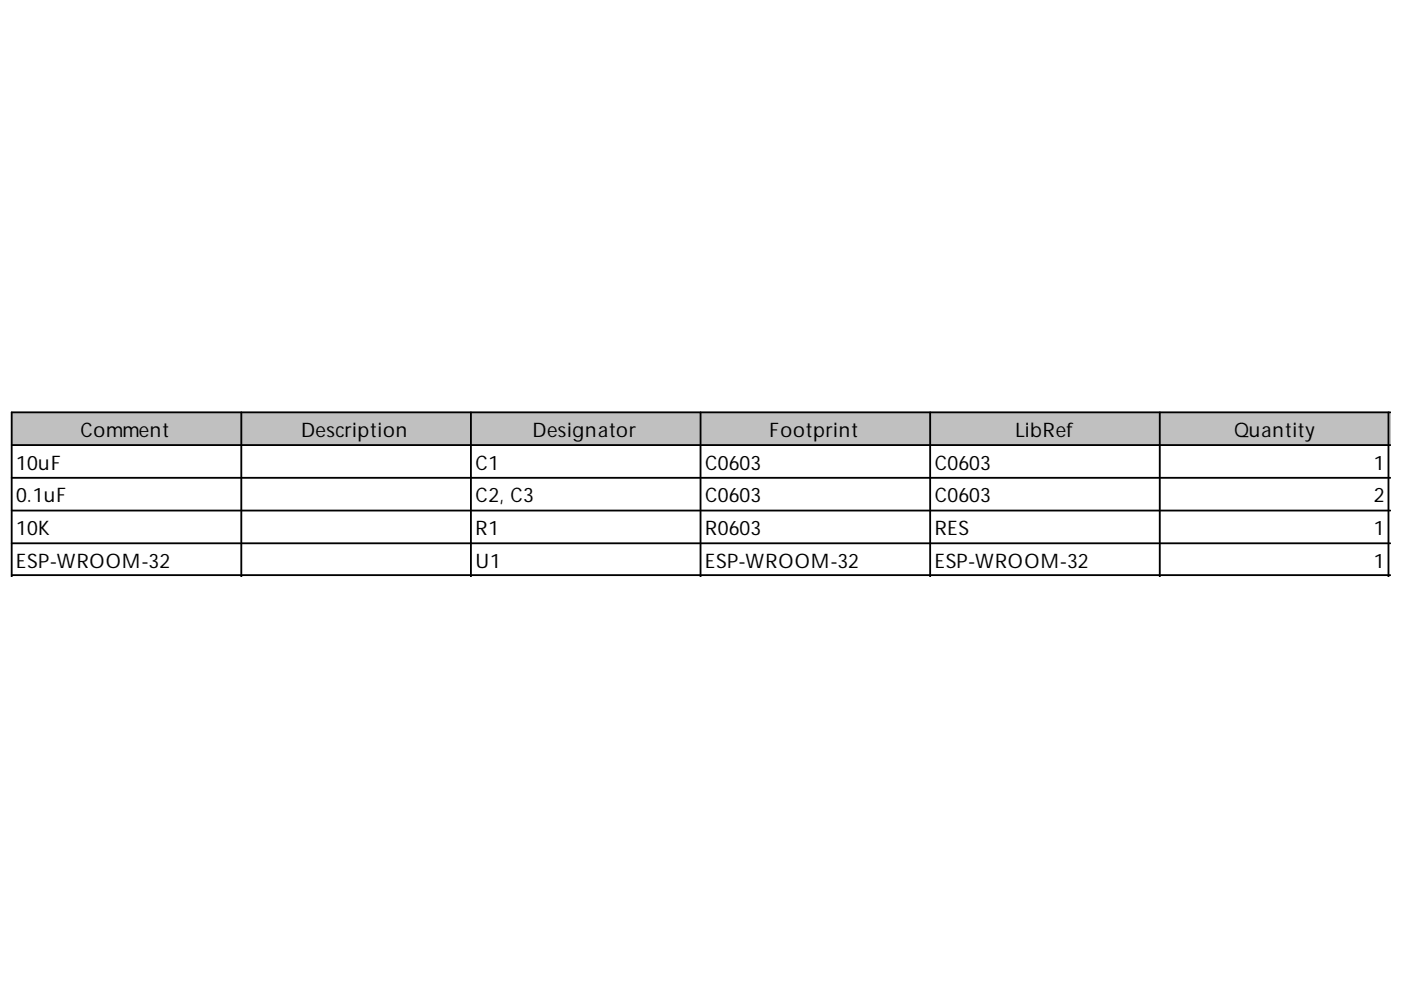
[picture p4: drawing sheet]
<svg xmlns="http://www.w3.org/2000/svg" width="297mm" height="210mm" viewBox="0 0 297 210" stroke-linecap="round" stroke-linejoin="round" font-family="sans-serif">
<defs><g id="words">
<g font-size="4.2">
<text x="17.1" y="92.6">Comment</text>
<text x="63.8" y="92.6">Description</text>
<text x="112.9" y="92.6">Designator</text>
<text x="163.1" y="92.6">Footprint</text>
<text x="215.3" y="92.6">LibRef</text>
<text x="261.7" y="92.6">Quantity</text>
<text x="3.5" y="99.6">10uF</text>
<text x="100.8" y="99.6">C1</text>
<text x="149.5" y="99.6">C0603</text>
<text x="198.2" y="99.6">C0603</text>
<text x="291.3" y="99.6">1</text>
<text x="3.5" y="106.5">0.1uF</text>
<text x="100.8" y="106.5">C2, C3</text>
<text x="149.5" y="106.5">C0603</text>
<text x="198.2" y="106.5">C0603</text>
<text x="291.3" y="106.5">2</text>
<text x="3.5" y="113.5">10K</text>
<text x="100.8" y="113.5">R1</text>
<text x="149.5" y="113.5">R0603</text>
<text x="198.2" y="113.5">RES</text>
<text x="291.3" y="113.5">1</text>
<text x="3.5" y="120.4">ESP-WROOM-32</text>
<text x="100.8" y="120.4">U1</text>
<text x="149.5" y="120.4">ESP-WROOM-32</text>
<text x="198.2" y="120.4">ESP-WROOM-32</text>
<text x="291.3" y="120.4">1</text>
</g>
</g></defs>
<g fill="#c0c0c0">
<path d="M2.6 87.6h48.8v7h-48.8z" fill-rule="evenodd"/>
<path d="M51 87.6h49v7h-49z" fill-rule="evenodd"/>
<path d="M99.7 87.6h49v7h-49z" fill-rule="evenodd"/>
<path d="M148.3 87.6h49.1v7h-49.1z" fill-rule="evenodd"/>
<path d="M197 87.6h49.1v7h-49.1z" fill-rule="evenodd"/>
<path d="M245.7 87.6h49.1v7h-49.1z" fill-rule="evenodd"/>
</g>
<path d="M2.5 94.4h292.3M51.2 87.4v34.9M99.8 87.4v34.9M148.5 87.4v34.9M197.2 87.4v34.9M245.9 87.4v34.9M294.4 87.4v34.9M294.8 87.4h-292.3v34.9M2.5 101.3h292.3M2.5 108.3h292.3M2.5 115.2h292.3M2.5 121.9h292.3" fill="none" stroke="#000" stroke-width=".39"/>
<use href="#words"/>
</svg>
